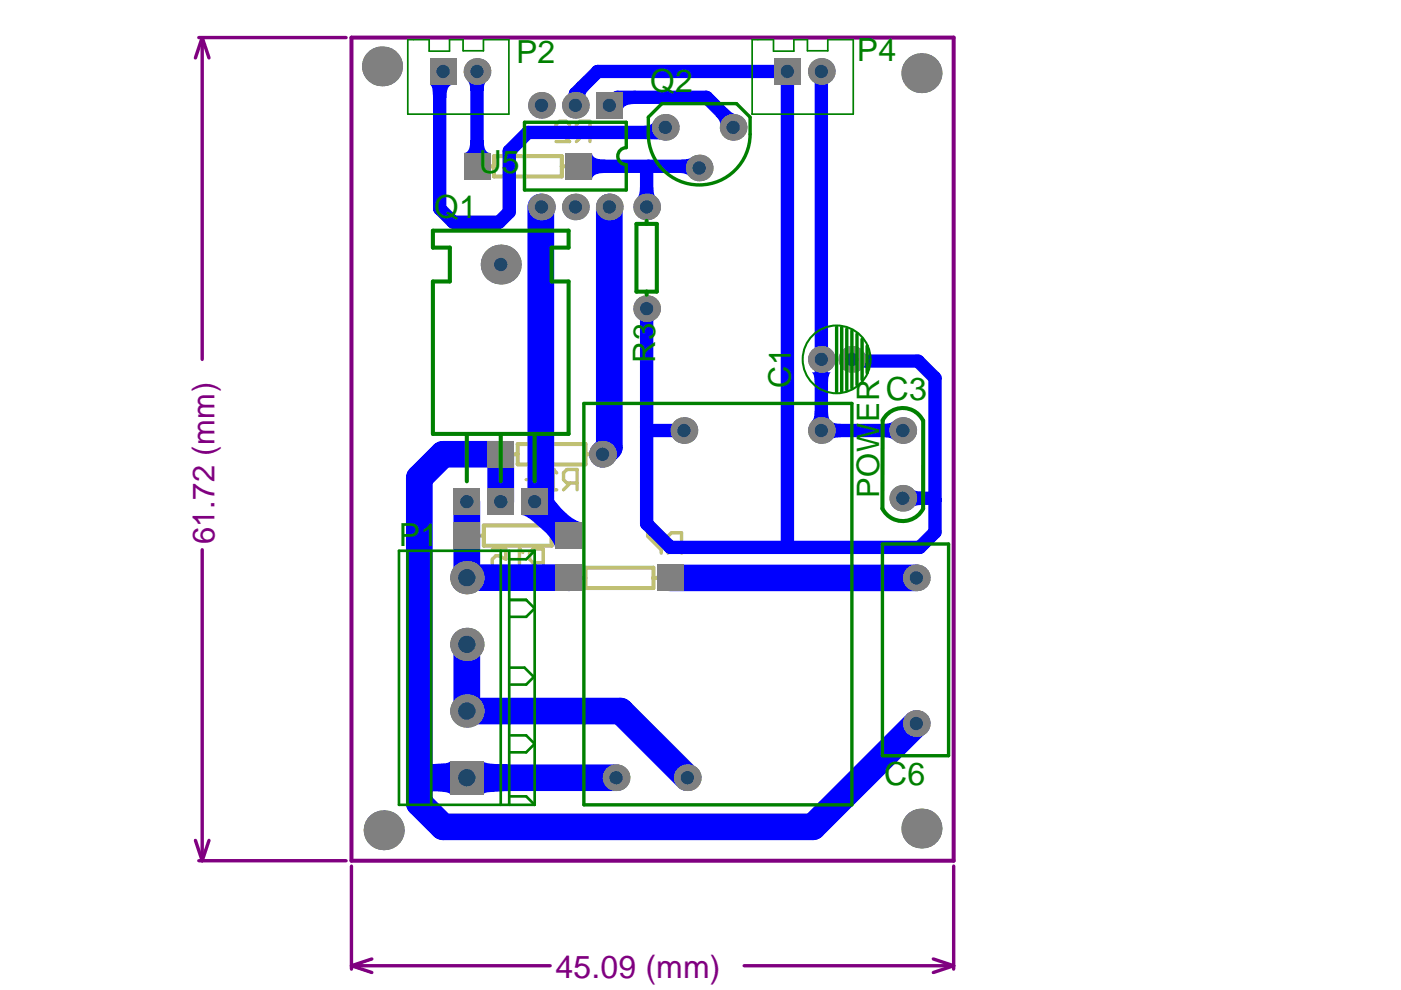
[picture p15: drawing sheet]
<svg xmlns="http://www.w3.org/2000/svg" width="297mm" height="210mm" viewBox="0 0 297 210" stroke-linecap="round" stroke-linejoin="round" font-family="sans-serif">
<defs><g id="words">
<g font-size="6.8" fill="#008000">
<text x="109.4" y="13.4">P2</text>
<text x="181.7" y="13">P4</text>
<text x="137.8" y="19.5">Q2</text>
<text x="101.5" y="36.7">U5</text>
<text x="92.1" y="46.3">Q1</text>
<text x="187.8" y="84.8">C3</text>
<text x="84.6" y="115.7">P1</text>
<text x="187.4" y="166.3">C6</text>
</g>
<text font-size="6.8" fill="#800080" x="117.8" y="207.3">45.09 (mm)</text>
<g font-size="6.6" fill="#008000">
<text x="138.9" y="76.9" transform="rotate(-90 138.9 76.9)">R3</text>
<text x="167.7" y="82.3" transform="rotate(-90 167.7 82.3)">C1</text>
<text x="186.4" y="89.5" transform="rotate(-90 186.4 89.5)">ER</text>
<text x="186.4" y="105.6" transform="rotate(-90 186.4 105.6)">POW</text>
</g>
<text font-size="6.6" fill="#800080" x="45.5" y="115.4" transform="rotate(-90 45.5 115.4)">61.72 (mm)</text>
</g></defs>
<g fill="none" stroke="#800080" stroke-width=".72">
<path d="M42.2 8h31.2M42.9 8l1.4 4.3M42.9 8l-1.5 4.3M42.9 8v68.2M42.9 116.6v65.9M41.4 178.2l1.5 4.3M44.3 178.2l-1.4 4.3M42.2 182.5h31.2M74.5 183.6v21.9M202.2 183.6v21.9M74.5 204.8l4.3 1.4M74.5 204.8h42.1"/>
<path d="M78.8 203.3l-4.3 1.5M157.8 204.8h44.4M197.9 203.3l4.3 1.5M202.2 204.8l-4.3 1.4"/>
</g>
<path d="M74.5 8h127.7v174.5h-127.7z" fill="none" stroke="#800080" stroke-width=".85"/>
<path d="M104.1 35.3h.6M104.7 33.1h14.4v4.3h-14.4zM119.1 35.3h.7M109.1 96.3h.7M109.8 94.2h14.4v4.3h-14.4zM124.2 96.3h.6M101.9 113.5h.7M102.6 111.4h14.4v4.3h-14.4zM117 113.5h.6M123.5 122.5h.7M124.2 120.4h14.3v4.3h-14.3zM138.5 122.5h.7" fill="none" stroke="#c0c073" stroke-width=".86"/>
<path d="M120.8 26.4l-.7-.7h-1.5l-.7 .7v.7l2.9 2.9h-2.9M123.6 28.6l-1.4 1.4M125.1 28.6h-2.2l-.7-.7v-1.5l.7-.7h2.2v4.3M110.1 116.4v4.3M113.7 119.3l-1.4 1.4M115.2 119.3h-2.2l-.7-.7v-1.5l.7-.7h2.2v4.3M109.4 120.7h1.4" fill="none" stroke="#c0c073" stroke-width=".72"/>
<circle cx="110.1" cy="116.4" r=".36" fill="#c0c073"/>
<path d="M117.3 99.5v4.4M104.4 116.4h2.9v2.2l-1.5-.7h-.7l-.7 .7v1.4l.7 .7h1.4l.8-.7M110.1 116.4l.7 .7M116.6 103.9h1.4M120.9 102.4l-1.4 1.5M122.4 102.4h-2.2l-.7-.7v-1.4l.7-.8h2.2v4.4M140.2 113h-2.9v.7l2.9 2.9v.7M143.1 115.8l-1.5 1.5M144.5 115.8h-2.1l-.8-.7v-1.4l.8-.7h2.1v4.3" fill="none" stroke="#c0c073" stroke-width=".72"/>
<circle cx="117.3" cy="99.5" r=".36" fill="#c0c073"/>
<path d="M117.3 99.5l.7 .8M111.6 101.7h2.8l-2.1-2.2v4.4" fill="none" stroke="#c0c073" stroke-width=".72"/>
<g fill="#00f">
<path d="M135.7 39.7h2.8a2.99 2.99 0 0 0 .6 2.2h-4l.1-.2a3.2 3.2 0 0 0 .5-2z"/>
<path d="M193.4 103.7l.1 .1a3.2 3.2 0 0 0 2.1 .4v2.9a3 3 0 0 0-2.2 .5z"/>
<path d="M125.5 32.4a1.6 1.6 0 0 0 1.8 1.4h1.1v2.9a2.6 2.6 0 0 0-2.8 1.1l-.1 .3z"/>
<path d="M132 19.5l2.8-.3v2.8a2.6 2.6 0 0 0-2.8 1.2v.3z"/>
<path d="M136.5 26.7a1.85 1.85 0 0 0 1.9-.8l1.5 3.7-3.2-.1z"/>
<path d="M176.2 89.3l.1 .1a3.2 3.2 0 0 0 2 .5v2.8a3 3 0 0 0-2.1 .6z"/>
<path d="M187.3 89.9a3 3 0 0 0 2.1-.6v4l-.1-.1a3.2 3.2 0 0 0-2-.5z"/>
<path d="M99.7 29.6h2.8a2.6 2.6 0 0 0 1.2 2.8h.3h-5.7a1.6 1.6 0 0 0 1.4-1.8z"/>
<path d="M99.2 17.2h3.9l-.1 .1a3.2 3.2 0 0 0-.5 2h-2.8a2.99 2.99 0 0 0-.5-2.1z"/>
<path d="M122.5 17.3l2.4 1.6a1.62 1.62 0 0 0-.8 1.6l.1 .1-3.7-.7z"/>
<path d="M144.3 33.8l1.4-.1 .8-.3-.5 3.9a2.52 2.52 0 0 0-2.1-.6z"/>
<path d="M151.7 24.5l2.4-1.5 1 .8 .8 .4-3.2 2.3a2.35 2.35 0 0 0-1-2z"/>
<path d="M172.7 87.1h2.9a2.99 2.99 0 0 0 .5 2.2h-3.9l.1-.2a3.2 3.2 0 0 0 .4-2z"/>
<path d="M172.2 78.9h3.9l-.1 .2a3.2 3.2 0 0 0-.4 2h-2.9a2.99 2.99 0 0 0-.5-2.2z"/>
<path d="M102.5 161.4l.5 .3a18.3 18.3 0 0 0 5.2 .4v5.6l-4.8 .3-.7 .2-.2 .2z"/>
<path d="M91.1 18h5a1.6 1.6 0 0 0-1.4 1.8l-.1 1h-2.8l-.2-2.1-.1-.5z"/>
<path d="M110.5 109.2l5.7-5.7 .5 1.4a33.3 33.3 0 0 0 5.5 6.3l-4 4-5.6-5.1-1.2-.7z"/>
<path d="M113.7 110.7l4-4 .8 .8a15.6 15.6 0 0 0 3.7 2.9l1.2 .3-5.7 5.7-.3-1.2-.7-1.1z"/>
<path d="M89.8 162.1l4.7-.3 .7-.2 .2-.2v7l-.5-.3a18.3 18.3 0 0 0-5.1-.4z"/>
</g>
<path d="M93.9 15.2l-.7 .7v28.3l2.9 2.9h9.7l2.2-2.1v-13l3.9-3.9h27.4l1.8-1.8M101.1 15.9v19.4M174.1 15.2v76.1h17.3M122 22.3v-2.4l4.7-4.7h40.2v100.5M129.2 22.3l1.7-1.7h18.9l5.6 5.7M137.5 35.3l-.4 .3v8.3M148.2 34.9l-.3 .4h-25.2M137.1 65.4v45.6l5 5.1h52.9l3.2-3.3v-32.7l-3.6-3.5h-13.6l-.4-.4M137.1 90.6l.7 .7h7.2M191.4 105.6h6.5l.3 .4" fill="none" stroke="#00f" stroke-width="2.8"/>
<path d="M114.7 43.9v63.8l5.9 5.8M129.2 43.9v51l-1.5 1.4M99 106.4v16.1h21.6M106.2 106.4v-10.1h-12.3l-5 5v69l5 5h78.4l22-21.9M99 136.6v14.2h32.6l14.1 14.1M142.1 122.5h52.2M89.3 164.9h41.3" fill="none" stroke="#00f" stroke-width="5.7"/>
<g fill="#808080">
<circle cx="81.4" cy="176" r="4.2"/>
<circle cx="81" cy="14.1" r="4.2"/>
<circle cx="99" cy="150.8" r="3.5"/>
</g>
<circle cx="99" cy="150.8" r="1.84" fill="#1f4769"/>
<circle cx="99" cy="136.6" r="3.5" fill="#808080"/>
<circle cx="99" cy="136.6" r="1.84" fill="#1f4769"/>
<g fill="#808080">
<path d="M96.1 110.7h5.7v5.7h-5.7z" fill-rule="evenodd"/>
<path d="M96.1 103.5h5.7v5.7h-5.7z" fill-rule="evenodd"/>
</g>
<circle cx="99" cy="106.4" r="1.41" fill="#1f4769"/>
<path d="M103.3 103.5h5.7v5.7h-5.7z" fill-rule="evenodd" fill="#808080"/>
<circle cx="106.2" cy="106.4" r="1.41" fill="#1f4769"/>
<path d="M98.3 32.4h5.7v5.7h-5.7z" fill-rule="evenodd" fill="#808080"/>
<circle cx="101.1" cy="15.2" r="2.83" fill="#808080"/>
<circle cx="101.1" cy="15.2" r="1.41" fill="#1f4769"/>
<circle cx="130.6" cy="164.9" r="2.83" fill="#808080"/>
<circle cx="130.6" cy="164.9" r="1.41" fill="#1f4769"/>
<path d="M117.7 110.7h5.7v5.7h-5.7z" fill-rule="evenodd" fill="#808080"/>
<circle cx="122" cy="43.9" r="2.83" fill="#808080"/>
<circle cx="122" cy="43.9" r="1.41" fill="#1f4769"/>
<circle cx="129.2" cy="43.9" r="2.83" fill="#808080"/>
<circle cx="129.2" cy="43.9" r="1.41" fill="#1f4769"/>
<g fill="#808080">
<path d="M119.9 32.4h5.6v5.7h-5.6z" fill-rule="evenodd"/>
<path d="M126.4 19.5h5.6v5.7h-5.6z" fill-rule="evenodd"/>
</g>
<circle cx="129.2" cy="22.3" r="1.41" fill="#1f4769"/>
<circle cx="122" cy="22.3" r="2.83" fill="#808080"/>
<circle cx="122" cy="22.3" r="1.41" fill="#1f4769"/>
<circle cx="145.7" cy="164.9" r="2.83" fill="#808080"/>
<circle cx="145.7" cy="164.9" r="1.41" fill="#1f4769"/>
<circle cx="145" cy="91.3" r="2.83" fill="#808080"/>
<circle cx="145" cy="91.3" r="1.41" fill="#1f4769"/>
<circle cx="148.2" cy="35.6" r="2.83" fill="#808080"/>
<circle cx="148.2" cy="35.6" r="1.41" fill="#1f4769"/>
<circle cx="141.1" cy="27" r="2.83" fill="#808080"/>
<circle cx="141.1" cy="27" r="1.41" fill="#1f4769"/>
<circle cx="155.4" cy="27" r="2.83" fill="#808080"/>
<circle cx="155.4" cy="27" r="1.41" fill="#1f4769"/>
<circle cx="174.1" cy="91.3" r="2.83" fill="#808080"/>
<circle cx="174.1" cy="91.3" r="1.41" fill="#1f4769"/>
<path d="M164.1 12.3h5.7v5.7h-5.7z" fill-rule="evenodd" fill="#808080"/>
<circle cx="166.9" cy="15.2" r="1.41" fill="#1f4769"/>
<circle cx="174.1" cy="15.2" r="2.83" fill="#808080"/>
<circle cx="174.1" cy="15.2" r="1.41" fill="#1f4769"/>
<g fill="#808080">
<circle cx="195.4" cy="175.7" r="4.2"/>
<circle cx="194.3" cy="153.4" r="2.83"/>
</g>
<circle cx="194.3" cy="153.4" r="1.41" fill="#1f4769"/>
<circle cx="191.4" cy="105.6" r="2.83" fill="#808080"/>
<circle cx="191.4" cy="105.6" r="1.41" fill="#1f4769"/>
<circle cx="191.4" cy="91.3" r="2.83" fill="#808080"/>
<circle cx="191.4" cy="91.3" r="1.41" fill="#1f4769"/>
<g fill="#808080">
<circle cx="195.4" cy="15.5" r="4.2"/>
<circle cx="99" cy="122.5" r="3.5"/>
</g>
<circle cx="99" cy="122.5" r="1.84" fill="#1f4769"/>
<path d="M95.4 161.4h7.1v7h-7.1z" fill-rule="evenodd" fill="#808080"/>
<circle cx="99" cy="164.9" r="1.84" fill="#1f4769"/>
<path d="M103.3 93.5h5.7v5.6h-5.7z" fill-rule="evenodd" fill="#808080"/>
<circle cx="106.2" cy="56.1" r="4.2" fill="#808080"/>
<circle cx="106.2" cy="56.1" r="1.41" fill="#1f4769"/>
<path d="M117.7 119.7h5.7v5.7h-5.7z" fill-rule="evenodd" fill="#808080"/>
<circle cx="127.7" cy="96.3" r="2.83" fill="#808080"/>
<circle cx="127.7" cy="96.3" r="1.41" fill="#1f4769"/>
<path d="M139.3 119.7h5.7v5.7h-5.7z" fill-rule="evenodd" fill="#808080"/>
<circle cx="180.6" cy="76.2" r="2.83" fill="#808080"/>
<circle cx="180.6" cy="76.2" r="1.41" fill="#1f4769"/>
<circle cx="174.1" cy="76.2" r="2.83" fill="#808080"/>
<circle cx="174.1" cy="76.2" r="1.41" fill="#1f4769"/>
<circle cx="194.3" cy="122.5" r="2.83" fill="#808080"/>
<circle cx="194.3" cy="122.5" r="1.41" fill="#1f4769"/>
<path d="M110.5 103.5h5.7v5.7h-5.7z" fill-rule="evenodd" fill="#808080"/>
<circle cx="113.4" cy="106.4" r="1.41" fill="#1f4769"/>
<circle cx="114.8" cy="43.9" r="2.83" fill="#808080"/>
<circle cx="114.8" cy="43.9" r="1.41" fill="#1f4769"/>
<path d="M91.1 12.3h5.7v5.7h-5.7z" fill-rule="evenodd" fill="#808080"/>
<circle cx="93.9" cy="15.2" r="1.41" fill="#1f4769"/>
<circle cx="114.8" cy="22.3" r="2.83" fill="#808080"/>
<circle cx="114.8" cy="22.3" r="1.41" fill="#1f4769"/>
<circle cx="137.1" cy="65.4" r="2.83" fill="#808080"/>
<circle cx="137.1" cy="65.4" r="1.41" fill="#1f4769"/>
<circle cx="137.1" cy="43.9" r="2.83" fill="#808080"/>
<circle cx="137.1" cy="43.9" r="1.41" fill="#1f4769"/>
<g fill="#808080">
<circle cx="81.4" cy="176" r="4.2"/>
<circle cx="81" cy="14.1" r="4.2"/>
<circle cx="99" cy="150.8" r="3.5"/>
</g>
<circle cx="99" cy="150.8" r="1.84" fill="#1f4769"/>
<circle cx="99" cy="136.6" r="3.5" fill="#808080"/>
<circle cx="99" cy="136.6" r="1.84" fill="#1f4769"/>
<g fill="#808080">
<path d="M96.1 110.7h5.7v5.7h-5.7z" fill-rule="evenodd"/>
<path d="M96.1 103.5h5.7v5.7h-5.7z" fill-rule="evenodd"/>
</g>
<circle cx="99" cy="106.4" r="1.41" fill="#1f4769"/>
<path d="M103.3 103.5h5.7v5.7h-5.7z" fill-rule="evenodd" fill="#808080"/>
<circle cx="106.2" cy="106.4" r="1.41" fill="#1f4769"/>
<path d="M98.3 32.4h5.7v5.7h-5.7z" fill-rule="evenodd" fill="#808080"/>
<circle cx="101.1" cy="15.2" r="2.83" fill="#808080"/>
<circle cx="101.1" cy="15.2" r="1.41" fill="#1f4769"/>
<circle cx="130.6" cy="164.9" r="2.83" fill="#808080"/>
<circle cx="130.6" cy="164.9" r="1.41" fill="#1f4769"/>
<path d="M117.7 110.7h5.7v5.7h-5.7z" fill-rule="evenodd" fill="#808080"/>
<circle cx="122" cy="43.9" r="2.83" fill="#808080"/>
<circle cx="122" cy="43.9" r="1.41" fill="#1f4769"/>
<circle cx="129.2" cy="43.9" r="2.83" fill="#808080"/>
<circle cx="129.2" cy="43.9" r="1.41" fill="#1f4769"/>
<g fill="#808080">
<path d="M119.9 32.4h5.6v5.7h-5.6z" fill-rule="evenodd"/>
<path d="M126.4 19.5h5.6v5.7h-5.6z" fill-rule="evenodd"/>
</g>
<circle cx="129.2" cy="22.3" r="1.41" fill="#1f4769"/>
<circle cx="122" cy="22.3" r="2.83" fill="#808080"/>
<circle cx="122" cy="22.3" r="1.41" fill="#1f4769"/>
<circle cx="145.7" cy="164.9" r="2.83" fill="#808080"/>
<circle cx="145.7" cy="164.9" r="1.41" fill="#1f4769"/>
<circle cx="145" cy="91.3" r="2.83" fill="#808080"/>
<circle cx="145" cy="91.3" r="1.41" fill="#1f4769"/>
<circle cx="148.2" cy="35.6" r="2.83" fill="#808080"/>
<circle cx="148.2" cy="35.6" r="1.41" fill="#1f4769"/>
<circle cx="141.1" cy="27" r="2.83" fill="#808080"/>
<circle cx="141.1" cy="27" r="1.41" fill="#1f4769"/>
<circle cx="155.4" cy="27" r="2.83" fill="#808080"/>
<circle cx="155.4" cy="27" r="1.41" fill="#1f4769"/>
<circle cx="174.1" cy="91.3" r="2.83" fill="#808080"/>
<circle cx="174.1" cy="91.3" r="1.41" fill="#1f4769"/>
<path d="M164.1 12.3h5.7v5.7h-5.7z" fill-rule="evenodd" fill="#808080"/>
<circle cx="166.9" cy="15.2" r="1.41" fill="#1f4769"/>
<circle cx="174.1" cy="15.2" r="2.83" fill="#808080"/>
<circle cx="174.1" cy="15.2" r="1.41" fill="#1f4769"/>
<g fill="#808080">
<circle cx="195.4" cy="175.7" r="4.2"/>
<circle cx="194.3" cy="153.4" r="2.83"/>
</g>
<circle cx="194.3" cy="153.4" r="1.41" fill="#1f4769"/>
<circle cx="191.4" cy="105.6" r="2.83" fill="#808080"/>
<circle cx="191.4" cy="105.6" r="1.41" fill="#1f4769"/>
<circle cx="191.4" cy="91.3" r="2.83" fill="#808080"/>
<circle cx="191.4" cy="91.3" r="1.41" fill="#1f4769"/>
<g fill="#808080">
<circle cx="195.4" cy="15.5" r="4.2"/>
<circle cx="99" cy="122.5" r="3.5"/>
</g>
<circle cx="99" cy="122.5" r="1.84" fill="#1f4769"/>
<path d="M95.4 161.4h7.1v7h-7.1z" fill-rule="evenodd" fill="#808080"/>
<circle cx="99" cy="164.9" r="1.84" fill="#1f4769"/>
<path d="M103.3 93.5h5.7v5.6h-5.7z" fill-rule="evenodd" fill="#808080"/>
<circle cx="106.2" cy="56.1" r="4.2" fill="#808080"/>
<circle cx="106.2" cy="56.1" r="1.41" fill="#1f4769"/>
<path d="M117.7 119.7h5.7v5.7h-5.7z" fill-rule="evenodd" fill="#808080"/>
<circle cx="127.7" cy="96.3" r="2.83" fill="#808080"/>
<circle cx="127.7" cy="96.3" r="1.41" fill="#1f4769"/>
<path d="M139.3 119.7h5.7v5.7h-5.7z" fill-rule="evenodd" fill="#808080"/>
<circle cx="180.6" cy="76.2" r="2.83" fill="#808080"/>
<circle cx="180.6" cy="76.2" r="1.41" fill="#1f4769"/>
<circle cx="174.1" cy="76.2" r="2.83" fill="#808080"/>
<circle cx="174.1" cy="76.2" r="1.41" fill="#1f4769"/>
<circle cx="194.3" cy="122.5" r="2.83" fill="#808080"/>
<circle cx="194.3" cy="122.5" r="1.41" fill="#1f4769"/>
<path d="M110.5 103.5h5.7v5.7h-5.7z" fill-rule="evenodd" fill="#808080"/>
<circle cx="113.4" cy="106.4" r="1.41" fill="#1f4769"/>
<circle cx="114.8" cy="43.9" r="2.83" fill="#808080"/>
<circle cx="114.8" cy="43.9" r="1.41" fill="#1f4769"/>
<path d="M91.1 12.3h5.7v5.7h-5.7z" fill-rule="evenodd" fill="#808080"/>
<circle cx="93.9" cy="15.2" r="1.41" fill="#1f4769"/>
<circle cx="114.8" cy="22.3" r="2.83" fill="#808080"/>
<circle cx="114.8" cy="22.3" r="1.41" fill="#1f4769"/>
<circle cx="137.1" cy="65.4" r="2.83" fill="#808080"/>
<circle cx="137.1" cy="65.4" r="1.41" fill="#1f4769"/>
<circle cx="137.1" cy="43.9" r="2.83" fill="#808080"/>
<circle cx="137.1" cy="43.9" r="1.41" fill="#1f4769"/>
<path d="M102.5 8.4h5.4v15.8h-21.4v-15.8h4.5v2.4h4.3v-2.4h2.9v2.4h4.3v-2.4M175.5 8.4h5.4v15.8h-21.4v-15.8h4.5v2.4h4.3v-2.4h2.9v2.4h4.3v-2.4" fill="none" stroke="#008000" stroke-width=".36"/>
<path d="M86.4 116.8v53.8M91.4 116.8v53.8M106.2 116.8v53.8M108 116.8v53.8M113.4 116.8l-1.8 1.8h-3.6M113.4 116.8v53.8M113.4 116.8h-28.8v53.8h28.8M108 127.2h3.6l1.8 1.8-1.8 1.8h-3.6M108 141.6h3.2l2.2 2.1M108.3 155.9h3.3l1.8 1.8-1.8 1.8h-3.6M113.4 143.4l-1.8 1.7h-3.3M108 168.8h3.6l1.8 1.8" fill="none" stroke="#008000" stroke-width=".56"/>
<path d="M91.8 48.9h28.8v3.6h-3.6v7.2h3.6v32.3h-28.8v-32.3h3.6v-7.2h-3.6zM134.9 47.5h4.4v14.3h-4.4zM137.1 46.8v.7M137.1 61.8v.7M99 92v10.1M106.2 92v10.1M113.4 92v10.1M195.7 89.1a4.8 4.8 0 0 0-4.3-2.6 4.8 4.8 0 0 0-4.3 2.6v18.7a4.8 4.8 0 0 0 8.6 0v-18.6" fill="none" stroke="#008000" stroke-width=".86"/>
<path d="M111.2 25.9h21.6v5.4a1.8 1.8 0 0 0-1.8 1.8 1.8 1.8 0 0 0 1.8 1.8v5.4h-21.6zM137.5 24.8l2.8-2.8h15.9l2.8 2.8a15.3 15.3 0 0 1-1.2 8.7 10.8 10.8 0 0 1-12.2 5.4 10.8 10.8 0 0 1-8.1-10.5zM177.4 69.4v13.6M178.5 69.4v13.6M179.5 69.7v13M180.6 70.1v12.2M181.7 70.8v10.8M182.8 71.9v8.6M183.9 73.3v5.8M123.8 85.5h56.8v85.1h-56.8zM187.1 115.3h14v44.9h-14z" fill="none" stroke="#008000" stroke-width=".72"/>
<circle cx="177.4" cy="76.2" r="7.2" fill="none" stroke="#008000" stroke-width=".43"/>
<use href="#words"/>
</svg>
